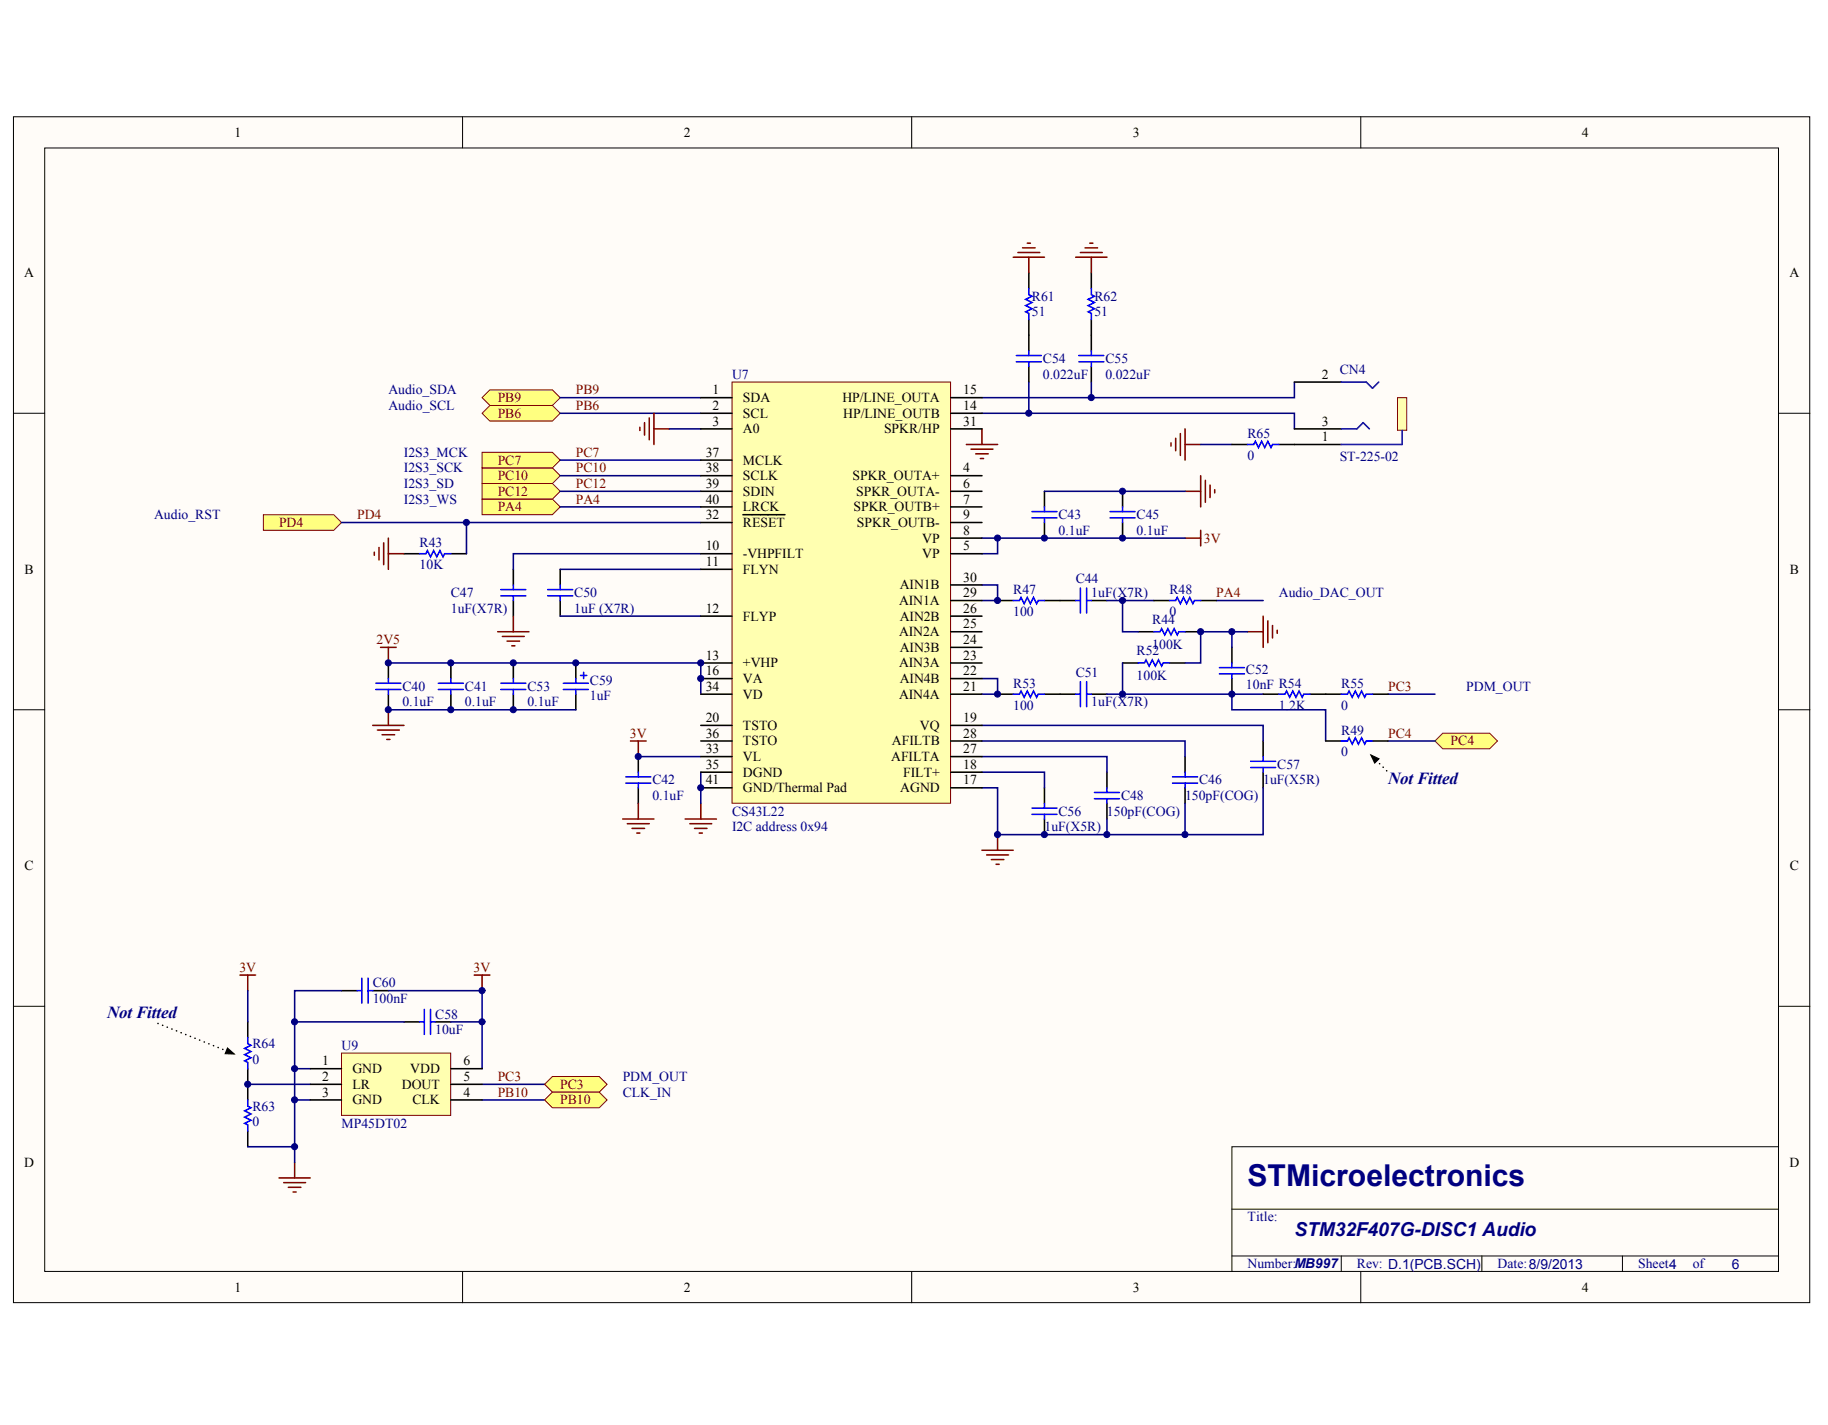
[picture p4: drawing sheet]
<svg xmlns="http://www.w3.org/2000/svg" width="258mm" height="201mm" viewBox="0 0 258 201" stroke-linecap="round" stroke-linejoin="round" font-family="sans-serif">
<defs><g id="words">
<text font-size="4.3" fill="#000080" x="176" y="167.4">STMicroelectronics</text>
<text font-size="2.7" fill="#000080" x="182.6" y="174.4">STM32F407G-DISC1 Audio</text>
<g font-size="2.4" fill="#000080">
<text x="195.8" y="110.6">Not Fitted</text>
<text x="15.1" y="143.7">Not Fitted</text>
</g>
<text font-size="2" fill="#000080" x="244.3" y="179">6</text>
<g font-size="1.9">
<text x="33.1" y="19.3">1</text>
<text x="96.5" y="19.3">2</text>
<text x="159.8" y="19.3">3</text>
<text x="223.2" y="19.3">4</text>
<text x="3.4" y="39.1">A</text>
<text x="252.4" y="39.1">A</text>
<text x="186.5" y="53.4">2</text>
<text x="100.5" y="55.6">1</text>
<text x="100.5" y="57.8">2</text>
<text x="104.8" y="56.7">SDA</text>
<text x="104.8" y="58.9">SCL</text>
<text x="118.8" y="56.7">HP/LINE_OUTA</text>
<text x="119" y="58.9">HP/LINE_OUTB</text>
<text x="135.9" y="57.8">14</text>
<text x="135.9" y="55.6">15</text>
<text x="99.6" y="64.4">37</text>
<text x="100.5" y="60">3</text>
<text x="104.8" y="61.1">A0</text>
<text x="104.8" y="65.5">MCLK</text>
<text x="124.7" y="61.1">SPKR/HP</text>
<text x="135.9" y="60">31</text>
<text x="186.5" y="62.2">1</text>
<text x="186.5" y="60">3</text>
<text x="99.6" y="66.7">38</text>
<text x="99.6" y="68.9">39</text>
<text x="99.6" y="71.1">40</text>
<text x="104.8" y="67.8">SCLK</text>
<text x="104.8" y="70">SDIN</text>
<text x="120.3" y="67.8">SPKR_OUTA+</text>
<text x="120.8" y="70">SPKR_OUTA-</text>
<text x="135.9" y="66.7">4</text>
<text x="135.9" y="68.9">6</text>
<text x="135.9" y="71.1">7</text>
<text x="99.6" y="77.7">10</text>
<text x="99.6" y="73.3">32</text>
<text x="104.8" y="74.4">RESET</text>
<text x="104.8" y="72.2">LRCK</text>
<text x="120.4" y="72.2">SPKR_OUTB+</text>
<text x="120.9" y="74.4">SPKR_OUTB-</text>
<text x="130.1" y="76.6">VP</text>
<text x="135.9" y="77.7">5</text>
<text x="135.9" y="75.5">8</text>
<text x="135.9" y="73.3">9</text>
<text x="3.5" y="81">B</text>
<text x="99.6" y="79.9">11</text>
<text x="104.8" y="78.8">-VHPFILT</text>
<text x="104.8" y="81">FLYN</text>
<text x="126.9" y="83.2">AIN1B</text>
<text x="130.1" y="78.8">VP</text>
<text x="135.9" y="82.1">30</text>
<text x="252.5" y="81">B</text>
<text x="99.6" y="86.5">12</text>
<text x="104.8" y="87.6">FLYP</text>
<text x="126.8" y="89.8">AIN2A</text>
<text x="126.8" y="85.4">AIN1A</text>
<text x="126.9" y="87.6">AIN2B</text>
<text x="135.9" y="88.7">25</text>
<text x="135.9" y="86.5">26</text>
<text x="135.9" y="84.3">29</text>
<text x="99.6" y="93.1">13</text>
<text x="99.6" y="95.3">16</text>
<text x="104.8" y="94.2">+VHP</text>
<text x="126.8" y="94.2">AIN3A</text>
<text x="126.9" y="92">AIN3B</text>
<text x="135.9" y="95.3">22</text>
<text x="135.9" y="93.1">23</text>
<text x="135.9" y="90.9">24</text>
<text x="99.6" y="101.9">20</text>
<text x="99.6" y="97.5">34</text>
<text x="104.8" y="96.4">VA</text>
<text x="104.8" y="98.6">VD</text>
<text x="126.8" y="98.6">AIN4A</text>
<text x="126.9" y="96.4">AIN4B</text>
<text x="135.9" y="101.9">19</text>
<text x="135.9" y="97.5">21</text>
<text x="99.6" y="106.3">33</text>
<text x="99.6" y="104.1">36</text>
<text x="104.8" y="103">TSTO</text>
<text x="104.8" y="107.4">VL</text>
<text x="104.8" y="105.2">TSTO</text>
<text x="125.7" y="107.4">AFILTA</text>
<text x="125.8" y="105.2">AFILTB</text>
<text x="129.8" y="103">VQ</text>
<text x="135.9" y="106.3">27</text>
<text x="135.9" y="104.1">28</text>
<text x="99.6" y="108.5">35</text>
<text x="99.6" y="110.7">41</text>
<text x="104.8" y="109.6">DGND</text>
<text x="104.8" y="111.8">GND/Thermal Pad</text>
<text x="127" y="111.8">AGND</text>
<text x="127.4" y="109.6">FILT+</text>
<text x="135.9" y="110.7">17</text>
<text x="135.9" y="108.5">18</text>
<text x="3.5" y="122.8">C</text>
<text x="252.5" y="122.8">C</text>
<text x="45.4" y="150.3">1</text>
<text x="45.4" y="154.7">3</text>
<text x="45.4" y="152.5">2</text>
<text x="49.7" y="151.4">GND</text>
<text x="49.7" y="155.8">GND</text>
<text x="49.7" y="153.6">LR</text>
<text x="56.7" y="153.6">DOUT</text>
<text x="57.9" y="151.4">VDD</text>
<text x="58.2" y="155.8">CLK</text>
<text x="65.4" y="154.7">4</text>
<text x="65.4" y="150.3">6</text>
<text x="65.4" y="152.5">5</text>
<text x="3.4" y="164.6">D</text>
<text x="252.4" y="164.6">D</text>
<text x="33.1" y="182.3">1</text>
<text x="96.5" y="182.3">2</text>
<text x="159.8" y="182.3">3</text>
<text x="223.2" y="182.3">4</text>
</g>
<g font-size="1.9" fill="#000080">
<text x="145.6" y="42.4">R61</text>
<text x="145.6" y="44.6">51</text>
<text x="154.4" y="42.4">R62</text>
<text x="154.4" y="44.6">51</text>
<text x="103.3" y="53.4">U7</text>
<text x="147.1" y="51.2">C54</text>
<text x="147.1" y="53.4">0.022uF</text>
<text x="155.9" y="51.2">C55</text>
<text x="155.9" y="53.4">0.022uF</text>
<text x="189" y="52.8">CN4</text>
<text x="54.8" y="55.6">Audio_SDA</text>
<text x="54.8" y="57.8">Audio_SCL</text>
<text x="57" y="64.4">I2S3_MCK</text>
<text x="176" y="61.8">R65</text>
<text x="176" y="64.9">0</text>
<text x="189" y="65.1">ST-225-02</text>
<text x="57" y="71.1">I2S3_WS</text>
<text x="57" y="66.7">I2S3_SCK</text>
<text x="57" y="68.9">I2S3_SD</text>
<text x="21.7" y="73.3">Audio_RST</text>
<text x="59.2" y="77.2">R43</text>
<text x="149.3" y="73.3">C43</text>
<text x="149.3" y="75.5">0.1uF</text>
<text x="160.3" y="73.3">C45</text>
<text x="160.3" y="75.5">0.1uF</text>
<text x="59.2" y="80.3">10K</text>
<text x="142.9" y="83.8">R47</text>
<text x="151.8" y="82.3">C44</text>
<text x="165" y="83.8">R48</text>
<text x="63.6" y="84.3">C47</text>
<text x="63.6" y="86.5">1uF(X7R)</text>
<text x="81" y="84.3">C50</text>
<text x="81" y="86.5">1uF (X7R)</text>
<text x="142.9" y="86.9">100</text>
<text x="154" y="84.3">1uF(X7R)</text>
<text x="162.5" y="88">R44</text>
<text x="165" y="86.9">0</text>
<text x="180.4" y="84.3">Audio_DAC_OUT</text>
<text x="151.8" y="95.5">C51</text>
<text x="160.3" y="92.4">R52</text>
<text x="160.3" y="95.9">100K</text>
<text x="162.5" y="91.5">100K</text>
<text x="175.8" y="95.1">C52</text>
<text x="56.8" y="97.5">C40</text>
<text x="56.8" y="99.7">0.1uF</text>
<text x="65.6" y="97.5">C41</text>
<text x="65.6" y="99.7">0.1uF</text>
<text x="74.4" y="97.5">C53</text>
<text x="74.4" y="99.7">0.1uF</text>
<text x="83.2" y="96.6">C59</text>
<text x="83.2" y="98.8">1uF</text>
<text x="142.9" y="97">R53</text>
<text x="142.9" y="100.1">100</text>
<text x="154" y="99.7">1uF(X7R)</text>
<text x="175.8" y="97.3">10nF R54</text>
<text x="180.4" y="100.1">1.2K</text>
<text x="189.2" y="97">R55</text>
<text x="189.2" y="100.1">0</text>
<text x="206.8" y="97.5">PDM_OUT</text>
<text x="189.2" y="103.6">R49</text>
<text x="189.2" y="106.7">0</text>
<text x="92" y="110.7">C42</text>
<text x="92" y="112.9">0.1uF</text>
<text x="158.1" y="112.9">C48</text>
<text x="167.2" y="112.9">150pF(COG)</text>
<text x="169.2" y="110.7">C46</text>
<text x="178.2" y="110.7">1uF(X5R)</text>
<text x="180.2" y="108.5">C57</text>
<text x="103.3" y="117.3">I2C address 0x94</text>
<text x="103.3" y="115.1">CS43L22</text>
<text x="147.3" y="117.3">1uF(X5R)</text>
<text x="149.3" y="115.1">C56</text>
<text x="156.2" y="115.1">150pF(COG)</text>
<text x="52.6" y="139.3">C60</text>
<text x="52.6" y="141.5">100nF</text>
<text x="61.4" y="143.7">C58</text>
<text x="35.6" y="147.9">R64</text>
<text x="48.2" y="148.1">U9</text>
<text x="61.4" y="145.9">10uF</text>
<text x="35.6" y="150.1">0</text>
<text x="87.8" y="154.7">CLK_IN</text>
<text x="87.8" y="152.5">PDM_OUT</text>
<text x="35.6" y="156.7">R63</text>
<text x="35.6" y="158.9">0</text>
<text x="48.2" y="159.1">MP45DT02</text>
<text x="176" y="172.4">Title:</text>
<text x="176" y="179">Number:MB997</text>
<text x="191.4" y="179">Rev: D.1(PCB.SCH)</text>
<text x="211.3" y="179">Date:8/9/2013</text>
<text x="231.1" y="179">Sheet4</text>
<text x="238.8" y="179">of</text>
</g>
<g font-size="1.9" fill="#800000">
<text x="70.2" y="58.9">PB6</text>
<text x="70.2" y="56.7">PB9</text>
<text x="81.2" y="57.8">PB6</text>
<text x="81.2" y="55.6">PB9</text>
<text x="70.2" y="65.5">PC7</text>
<text x="81.2" y="64.4">PC7</text>
<text x="70.2" y="70">PC12</text>
<text x="70.2" y="67.8">PC10</text>
<text x="81.2" y="66.7">PC10</text>
<text x="81.2" y="68.9">PC12</text>
<text x="81.2" y="71.1">PA4</text>
<text x="39.4" y="74.4">PD4</text>
<text x="50.4" y="73.3">PD4</text>
<text x="70.2" y="72.2">PA4</text>
<text x="169.8" y="76.6">3V</text>
<text x="171.6" y="84.3">PA4</text>
<text x="53.1" y="90.9">2V5</text>
<text x="195.8" y="97.5">PC3</text>
<text x="88.9" y="104.1">3V</text>
<text x="195.8" y="104.1">PC4</text>
<text x="204.6" y="105.2">PC4</text>
<text x="33.8" y="137.1">3V</text>
<text x="66.8" y="137.1">3V</text>
<text x="70.2" y="152.5">PC3</text>
<text x="70.2" y="154.7">PB10</text>
<text x="79" y="153.6">PC3</text>
<text x="79" y="155.8">PB10</text>
</g>
</g></defs>
<g fill="#fffcf8" stroke="#000" stroke-width=".14">
<path d="M1.9 16.5h253.4v167.3h-253.4z"/>
<path d="M6.3 20.9h244.6v158.5h-244.6z"/>
</g>
<g fill="none" stroke="#000" stroke-width=".14">
<path d="M65.3 16.5v4.4M128.6 16.5v4.4M192 16.5v4.4M1.9 58.3h4.4M250.9 58.3h4.4M1.9 100.2h4.4M250.9 100.2h4.4M1.9 142h4.4M250.9 142h4.4M65.3 179.4v4.4M128.6 179.4v4.4M173.8 170.6h77.1"/>
<path d="M173.8 177.2h77.1M189.2 177.2v2.2M192 179.4v4.4M209 177.2v2.2M228.9 177.2v2.2M250.9 161.8h-77.1v17.6"/>
</g>
<g fill="#ffff80" stroke="#800000" stroke-width=".14">
<path d="M68 70.4h9.9l1.1 1.1-1.1 1.1h-9.9z" fill-rule="evenodd"/>
<path d="M68 68.2h9.9l1.1 1.1-1.1 1.1h-9.9z" fill-rule="evenodd"/>
<path d="M68 66h9.9l1.1 1.1-1.1 1.1h-9.9z" fill-rule="evenodd"/>
</g>
<path d="M57 78.1h2.2M63.6 78.1h2.2" fill="none" stroke="#000" stroke-width=".22"/>
<path d="M59.2 78.1h.9l.2-.4 .4 .9 .5-.9 .4 .9 .5-.9 .4 .9 .2-.5h.9" fill="none" stroke="#00f" stroke-width=".22"/>
<path d="M52.6 102.4h4.4M53.2 103h3.1M53.9 103.7h1.8M54.6 104.3h.4M54.8 100.2v2.2" fill="none" stroke="#800000" stroke-width=".22"/>
<g fill="#ffff80" stroke="#800000" stroke-width=".14">
<path d="M68 58.3l1.1-1.1h8.8l1.1 1.1-1.1 1.1h-8.8z" fill-rule="evenodd"/>
<path d="M68 56.1l1.1-1.1h8.8l1.1 1.1-1.1 1.1h-8.8z" fill-rule="evenodd"/>
</g>
<path d="M145.1 38.5v2.2M145.1 45.1v2.2" fill="none" stroke="#000" stroke-width=".22"/>
<path d="M145.1 40.7v.9l.5 .2-.9 .4 .9 .5-.9 .4 .9 .5-.9 .4 .4 .2v.9" fill="none" stroke="#00f" stroke-width=".22"/>
<path d="M142.9 36.3h4.4M143.6 35.6h3.1M144.3 35h1.7M144.9 34.3h.5M145.1 36.3v2.2M165.2 62.5v.4M165.9 61.8v1.8M166.5 61.2v3.1M167.2 60.5v4.4M167.2 62.7h2.2" fill="none" stroke="#800000" stroke-width=".22"/>
<g fill="#ffff80" stroke="#800000" stroke-width=".14">
<path d="M37.2 72.6h9.9l1.1 1.1-1.1 1.1h-9.9z" fill-rule="evenodd"/>
<path d="M68 63.8h9.9l1.1 1.1-1.1 1.1h-9.9z" fill-rule="evenodd"/>
</g>
<g fill="none" stroke="#800000" stroke-width=".22">
<path d="M151.8 36.3h4.4M152.4 35.6h3.1M153.1 35h1.7M153.7 34.3h.5M154 36.3v2.2M90.9 59.6v1.8M91.6 59v3.1M92.3 58.3v4.4M52.8 77.9v.5M53.5 77.3v1.7M54.1 76.6v3.1M54.8 75.9v4.4"/>
<path d="M54.8 78.1h2.2M90.3 60.3v.4M92.3 60.5h2.2M136.3 62.7h4.4M137 63.4h3.1M137.6 64h1.8M138.3 64.7h.4M138.5 60.5v2.2M167.2 75.9h2.2M167.2 69.3h2.2M169.4 67.1v4.4M169.4 74.8v2.2"/>
<path d="M170 67.8v3.1M170.7 68.4v1.8M171.4 69.1v.4M53.7 91.3h2.2M54.8 91.3v2.3M70.2 89.1h4.4M70.9 89.8h3.1M71.5 90.5h1.8M72.2 91.1h.4M72.4 86.9v2.2M176 89.1h2.2M178.2 86.9v4.4"/>
<path d="M178.9 87.6v3.1M179.5 88.3v1.7M180.2 88.9v.5M87.8 115.6h4.5M88.5 116.2h3.1M88.9 104.6h2.2M89.2 116.9h1.7M89.8 117.6h.5M90 104.6v2.2M90 113.4v2.2M96.7 115.6h4.4M97.3 116.2h3.1"/>
<path d="M98 116.9h1.7M98.6 117.6h.5M98.9 113.4v2.2M138.5 120h4.4M140.7 117.8v2.2M33.9 137.6h2.2M35 137.6v2.2M66.9 137.6h2.2M68 137.6v2.2M139.2 120.6h3.1M139.9 121.3h1.7M140.5 122h.5"/>
<path d="M39.4 166.2h4.4M40 166.9h3.1M40.7 167.5h1.7M41.3 168.2h.5M41.6 164v2.2"/>
</g>
<g fill="none" stroke="#000080" stroke-width=".22">
<path d="M79 58.3h19.9M79 56.1h19.9M138.5 58.3h44.1v2.2M145.1 53.9v4.4M154 53.9v2.2M182.6 53.9v2.2h-44.1M48.2 73.7h17.6M79 67.1h19.9M79 69.3h19.9M79 71.5h19.9M79 64.9h19.9M94.5 60.5h4.4"/>
<path d="M98.9 78.1h-26.5v2.2M98.9 73.7h-33.1v4.4M138.5 75.9h2.2M147.3 69.3h19.9M167.2 75.9h-26.5v2.2h-2.2M169.4 62.7h4.4M54.8 93.6h44.1v4.4M79 80.3h19.9M79 86.9h19.9M138.5 82.5h2.2v2.2h-2.2M138.5 95.8h2.2v2.2h-2.2M156.2 84.7h6.6"/>
<path d="M156.2 98h22M158.4 84.7v4.4h2.2M158.4 93.6v4.4M171.6 84.7h6.6M173.8 89.1v2.2M176 89.1h-6.6v4.5h-2.2M195.8 98h6.6M54.8 100.2h26.4M90 106.8h8.9M98.9 109v4.4M138.5 109h8.8v2.2M138.5 102.4h39.7v2.2"/>
<path d="M138.5 106.8h17.7v2.2M138.5 104.6h28.7v2.2M138.5 111.2h2.2v6.6h37.5v-6.6M156.2 115.6v2.2M167.2 113.4v4.4M35 139.8v4.4M48.2 139.8h-6.6v4.4M54.8 139.8h13.2v11M35 153h8.8M41.6 155.2h2.2M41.6 150.8h2.2M57 144.2h-15.4v19.8"/>
<path d="M63.6 144.2h4.4M68 153h8.8M68 155.2h8.8M35 161.8h6.6"/>
</g>
<g fill="none" stroke="#000" stroke-width=".22">
<path d="M154 38.5v2.2M145.1 47.3v2.2M145.1 51.7v2.2M154 45.1v4.4M154 51.7v2.2M147.3 69.3v2.2M147.3 73.7v2.2M158.4 69.3v2.2M158.4 73.7v2.2M182.6 62.7h6.6M182.6 60.5h6.6M54.8 93.6v2.2"/>
<path d="M54.8 98v2.2M63.6 93.6v2.2M63.6 98v2.2M72.4 80.3v2.2M72.4 84.7v2.2M72.4 93.6v2.2M72.4 98v2.2M79 80.3v2.2M79 84.7v2.2M81.2 93.6v2.2M81.2 98v2.2M140.7 84.7h2.2"/>
<path d="M140.7 98h2.2M147.3 84.7h4.5M147.3 98h4.5M154 84.7h2.2M154 98h2.2M158.4 93.6h2.2M160.6 89.1h2.2M165 93.6h2.2M167.2 89.1h2.2M173.8 91.3v2.3M173.8 95.8v2.2M178.2 98h2.2"/>
<path d="M184.8 98h2.2M90 106.8v2.2M90 111.2v2.2M147.3 111.2v2.2M147.3 115.6v2.2M156.2 109v2.2M156.2 113.4v2.2M167.2 106.8v2.2M167.2 111.2v2.2M178.2 104.6v2.2M178.2 109v2.2M48.2 139.8h2.2"/>
<path d="M52.6 139.8h2.2M35 144.2v2.2M35 150.8v4.4M35 159.6v2.2M57 144.2h2.2M61.4 144.2h2.2"/>
</g>
<g fill="none" stroke="#00f" stroke-width=".22">
<path d="M143.4 51.1h3.5M143.4 50.2h3.5M145.1 49.5v.7M145.1 51.1v.6M152.2 51.1h3.5M152.2 50.2h3.5M154 40.7v.9l.4 .2-.9 .4 .9 .5-.9 .4 .9 .5-.9 .4 .5 .2v.9M154 49.5v.7M154 51.1v.6M145.6 73.1h3.5M145.6 72.2h3.5M147.3 71.5v.7"/>
<path d="M147.3 73.1v.6M156.6 73.1h3.5M156.6 72.2h3.5M158.4 71.5v.7M158.4 73.1v.6M53 96.4h3.6M53 97.3h3.6M54.8 95.8v.6M54.8 97.3v.7M61.8 96.4h3.6M61.8 97.3h3.6M63.6 95.8v.6"/>
<path d="M63.6 97.3v.7M70.7 83.2h3.5M70.7 84.1h3.5M70.7 96.4h3.5M70.7 97.3h3.5M72.4 82.5v.7M72.4 84.1v.6M72.4 95.8v.6M72.4 97.3v.7M77.3 83.2h3.5M77.3 84.1h3.5M79 82.5v.7"/>
<path d="M79 84.1v.6M79.5 96.4h3.5M79.5 97.3h3.5M81.2 95.8v.6M81.2 97.3v.7M81.9 95.3h.9M82.3 94.9v.9M142.9 84.7h.9l.2-.4 .5 .9 .4-.9 .5 .9 .4-.9 .4 .9 .3-.5h.8M142.9 98h.9l.2-.5 .5 .9 .4-.9 .5 .9 .4-.9 .4 .9 .3-.4h.8M151.8 84.7h.6M151.8 98h.6M152.4 83v3.5"/>
<path d="M152.4 96.2v3.5M153.3 83v3.5M153.3 96.2v3.5M153.3 84.7h.7M153.3 98h.7M160.6 93.6h.8l.3-.5 .4 .9 .4-.9 .5 .9 .4-.9 .5 .9 .2-.4h.9M162.8 89.1h.9l.2-.4 .4 .9 .5-.9 .4 .9 .4-.9 .5 .9 .2-.5h.9M172 94.2h3.6M172 95.1h3.6M173.8 93.6v.6M173.8 95.1v.7M180.4 98h.9l.2-.5 .4 .9 .5-.9 .4 .9 .5-.9 .4 .9 .2-.4h.9"/>
<path d="M88.3 109.6h3.5M88.3 110.5h3.5M90 109v.6M90 110.5v.7M145.6 114h3.5M145.6 114.9h3.5M147.3 113.4v.6M147.3 114.9v.7M154.4 111.8h3.5M154.4 112.7h3.5M156.2 111.2v.6M156.2 112.7v.7"/>
<path d="M165.4 109.6h3.5M165.4 110.5h3.5M167.2 109v.6M167.2 110.5v.7M176.4 107.4h3.6M176.4 108.3h3.6M178.2 106.8v.6M178.2 108.3v.7M50.4 139.8h.6M51 138v3.6M51.9 138v3.6M51.9 139.8h.7"/>
<path d="M35 155.2v.9l.4 .2-.9 .5 .9 .4-.9 .4 .9 .5-.9 .4 .5 .2v.9M35 146.4v.9l.4 .2-.9 .4 .9 .5-.9 .4 .9 .5-.9 .4 .5 .2v.9M59.2 144.2h.7M59.9 142.4v3.6M60.7 142.4v3.6M60.7 144.2h.7"/>
</g>
<path d="M189.2 60.5h2.2l.9-.9 .9 .9" fill="none" stroke="#0000b4" stroke-width=".22"/>
<path d="M197.1 56.1h1.3v4.6h-1.3z" fill="#ffffb0" stroke="#800000" stroke-width=".14"/>
<path d="M189.2 53.9h3.5l.9 .9 .9-.9M197.8 60.7v2h-8.6" fill="none" stroke="#0000b4" stroke-width=".22"/>
<path d="M182.6 53.9h6.6" fill="none" stroke="#000" stroke-width=".22"/>
<g fill="#ffff80" stroke="#800000" stroke-width=".14">
<path d="M76.8 153l1.1-1.1h6.6l1.1 1.1-1.1 1.1h-6.6z" fill-rule="evenodd"/>
<path d="M76.8 155.2l1.1-1.1h6.6l1.1 1.1-1.1 1.1h-6.6z" fill-rule="evenodd"/>
<path d="M202.4 104.6l1.1-1.1h6.7l1.1 1.1-1.1 1.1h-6.7z" fill-rule="evenodd"/>
</g>
<path d="M173.8 98v2.2h13.2v4.4M195.8 104.6h6.6" fill="none" stroke="#000080" stroke-width=".22"/>
<path d="M173.8 62.7h2.2M180.4 62.7h2.2M162.8 84.7h2.2M169.4 84.7h2.2M187 98h2.2M193.6 98h2.2M187 104.6h2.2M193.6 104.6h2.2" fill="none" stroke="#000" stroke-width=".22"/>
<path d="M176 62.7h.9l.2-.4 .4 .9 .5-.9 .4 .9 .5-.9 .4 .9 .2-.5h.9M165 84.7h.9l.2-.4 .4 .9 .5-.9 .4 .9 .4-.9 .5 .9 .2-.5h.9M189.2 98h.9l.2-.5 .5 .9 .4-.9 .4 .9 .5-.9 .4 .9 .2-.4h.9M189.2 104.6h.9l.2-.5 .5 .9 .4-.9 .4 .9 .5-.9 .4 .9 .2-.4h.9" fill="none" stroke="#00f" stroke-width=".22"/>
<path d="M193.6 106.8l2.2 2.2M32.8 148.6l-11.1-4.4" fill="none" stroke="#000" stroke-width=".22" stroke-dasharray="0 .7"/>
<path d="M193.4 106.5l1.1 .6-.6 .6zM32.1 147.9l1 .8h-1.3z" fill="#000" stroke="#000" stroke-width=".14"/>
<path d="M103.3 53.9h30.8v59.4h-30.8z" fill="#ffffb0" stroke="#800000" stroke-width=".14"/>
<g fill="none" stroke="#000" stroke-width=".22">
<path d="M98.9 56.1h4.4M98.9 58.3h4.4M134.1 56.1h4.4M134.1 58.3h4.4M98.9 60.5h4.4M98.9 67.1h4.4M98.9 78.1h4.4M98.9 69.3h4.4M98.9 71.5h4.4M98.9 73.7h4.4M98.9 64.9h4.4M104.8 72.6h5.9"/>
<path d="M134.1 60.5h4.4M134.1 67.1h4.4M134.1 78.1h4.4M134.1 69.3h4.4M134.1 71.5h4.4M134.1 75.9h4.4M134.1 73.7h4.4M98.9 80.3h4.4M98.9 86.9h4.4M98.9 93.6h4.4M98.9 95.8h4.4M98.9 98h4.4"/>
<path d="M134.1 86.9h4.4M134.1 93.6h4.4M134.1 95.8h4.4M134.1 98h4.4M134.1 91.3h4.4M134.1 89.1h4.4M134.1 84.7h4.4M134.1 82.5h4.4M98.9 111.2h4.4M98.9 109h4.4M98.9 102.4h4.4M98.9 106.8h4.4"/>
<path d="M98.9 104.6h4.4M134.1 111.2h4.4M134.1 109h4.4M134.1 102.4h4.4M134.1 106.8h4.4M134.1 104.6h4.4"/>
</g>
<path d="M48.2 148.6h15.4v8.8h-15.4z" fill="#ffffb0" stroke="#800000" stroke-width=".14"/>
<path d="M43.8 150.8h4.4M43.8 155.2h4.4M43.8 153h4.4M63.6 150.8h4.4M63.6 155.2h4.4M63.6 153h4.4" fill="none" stroke="#000" stroke-width=".22"/>
<g fill="#000080" stroke="#000080" stroke-width=".14">
<circle cx="34.9" cy="153" r=".43"/>
<circle cx="41.6" cy="161.8" r=".43"/>
<circle cx="41.6" cy="155.2" r=".43"/>
<circle cx="41.6" cy="150.8" r=".43"/>
<circle cx="41.6" cy="144.2" r=".43"/>
<circle cx="54.8" cy="100.1" r=".43"/>
<circle cx="54.8" cy="93.5" r=".43"/>
<circle cx="63.6" cy="100.1" r=".43"/>
<circle cx="63.6" cy="93.5" r=".43"/>
<circle cx="65.8" cy="73.7" r=".43"/>
<circle cx="68" cy="144.2" r=".43"/>
<circle cx="68" cy="139.8" r=".43"/>
<circle cx="72.4" cy="100.1" r=".43"/>
<circle cx="72.4" cy="93.5" r=".43"/>
<circle cx="81.2" cy="93.5" r=".43"/>
<circle cx="90" cy="106.8" r=".43"/>
<circle cx="98.9" cy="111.2" r=".43"/>
<circle cx="98.9" cy="95.7" r=".43"/>
<circle cx="98.9" cy="93.5" r=".43"/>
<circle cx="140.7" cy="117.8" r=".43"/>
<circle cx="140.7" cy="97.9" r=".43"/>
<circle cx="140.7" cy="84.7" r=".43"/>
<circle cx="140.7" cy="75.9" r=".43"/>
<circle cx="145.1" cy="58.3" r=".43"/>
<circle cx="147.3" cy="117.8" r=".43"/>
<circle cx="147.3" cy="75.9" r=".43"/>
<circle cx="153.9" cy="56.1" r=".43"/>
<circle cx="156.1" cy="117.8" r=".43"/>
<circle cx="158.4" cy="97.9" r=".43"/>
<circle cx="158.4" cy="84.7" r=".43"/>
<circle cx="158.4" cy="75.9" r=".43"/>
<circle cx="158.4" cy="69.3" r=".43"/>
<circle cx="167.2" cy="117.8" r=".43"/>
<circle cx="169.4" cy="89.1" r=".43"/>
<circle cx="173.8" cy="97.9" r=".43"/>
<circle cx="173.8" cy="89.1" r=".43"/>
</g>
<use href="#words"/>
</svg>
